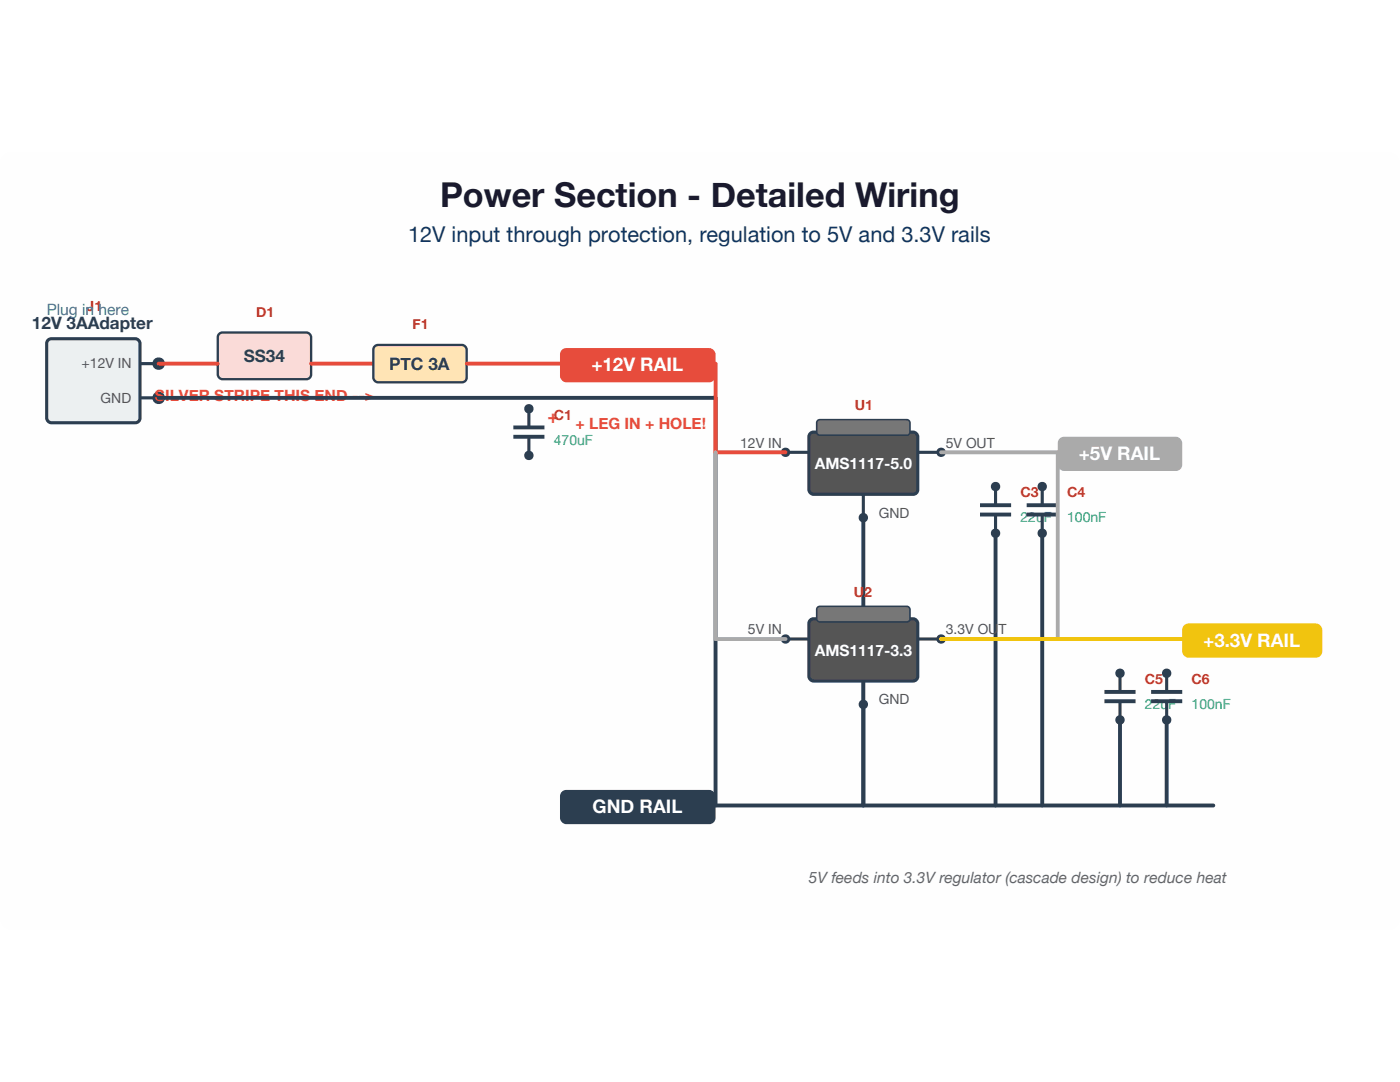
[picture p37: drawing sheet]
<svg xmlns="http://www.w3.org/2000/svg" width="210mm" height="162mm" viewBox="0 0 210 162" stroke-linecap="round" stroke-linejoin="round" font-family="sans-serif">
<defs><g id="words">
<text font-size="5.1" fill="#1a1a2e" x="65.9" y="30.9">Power Section - Detailed Wiring</text>
<text font-size="3.3" fill="#0f3460" x="61.1" y="36.3">12V input through protection, regulation to 5V and 3.3V rails</text>
<g font-size="2.8" fill="#fff">
<text x="88.5" y="55.6">+12V RAIL</text>
<text x="161.5" y="68.9">+5V RAIL</text>
<text x="180.1" y="96.8">+3.3V RAIL</text>
<text x="88.7" y="121.7">GND RAIL</text>
</g>
<text font-size="2.8" fill="#e74c3c" x="82" y="63.3">+</text>
<g font-size="2.6" fill="#2c3e50">
<text x="4.8" y="49.3">12V 3AAdapter</text>
<text x="36.5" y="54.2">SS34</text>
<text x="58.2" y="55.4">PTC 3A</text>
</g>
<text font-size="2.3" fill="#2980b9" x="7" y="47.2">Plug in here</text>
<g font-size="2.3" fill="#e74c3c">
<text x="23.2" y="60">SILVER STRIPE THIS END --&gt;</text>
<text x="86.1" y="64.2">+ LEG IN + HOLE!</text>
</g>
<g font-size="2.3" fill="#fff">
<text x="121.9" y="70.3">AMS1117-5.0</text>
<text x="121.9" y="98.2">AMS1117-3.3</text>
</g>
<text font-size="2.3" fill="#666" x="121.1" y="132.2">5V feeds into 3.3V regulator (cascade design)to reduce heat</text>
<g font-size="2.1" fill="#c0392b">
<text x="13" y="46.5">J1</text>
<text x="38.3" y="47.4">D1</text>
<text x="61.8" y="49.3">F1</text>
<text x="82.9" y="62.8">C1</text>
<text x="128" y="61.4">U1</text>
<text x="152.7" y="74.4">C3</text>
<text x="159.7" y="74.4">C4</text>
<text x="127.8" y="89.3">U2</text>
<text x="171.4" y="102.4">C5</text>
<text x="178.3" y="102.4">C6</text>
</g>
<g font-size="2.1" fill="#555">
<text x="12.2" y="55.1">+12V IN</text>
<text x="15.1" y="60.2">GND</text>
<text x="110.8" y="67">12V IN</text>
<text x="141.6" y="67">5V OUT</text>
<text x="131.6" y="77.5">GND</text>
<text x="112" y="94.9">5V IN</text>
<text x="141.6" y="94.9">3.3V OUT</text>
<text x="131.6" y="105.4">GND</text>
</g>
<g font-size="2.1" fill="#27ae60">
<text x="82.9" y="66.5">470uF</text>
<text x="152.7" y="78.2">22uF</text>
<text x="159.7" y="78.2">100nF</text>
<text x="171.4" y="106.1">22uF</text>
<text x="178.3" y="106.1">100nF</text>
</g>
</g></defs>
<path d="M.5 23.3l.9-.5h.5h205.8a2 2 0 0 1 1.9 1.8v112.7a1.86 1.86 0 0 1-1.9 1.9h-205.8a2 2 0 0 1-1.9-1.9v-112.7l.1-.5z" fill="#fefefe"/>
<path d="M7.2 50.9l.5-.2h12.6a.75 .75 0 0 1 .7 .7v11.2a.7 .7 0 0 1-.7 .7h-12.6a.75 .75 0 0 1-.7-.7v-11.2z" fill="#ecf0f1" stroke="#2c3e50" stroke-width=".47"/>
<circle cx="23.7" cy="54.4" r=".94" fill="#2c3e50"/>
<path d="M21 54.4h2.7" fill="none" stroke="#2c3e50" stroke-width=".47"/>
<circle cx="23.7" cy="59.5" r=".94" fill="#2c3e50"/>
<path d="M21 59.5h2.7" fill="none" stroke="#2c3e50" stroke-width=".47"/>
<path d="M32.8 50l.5-.2h12.6a.75 .75 0 0 1 .7 .7v5.5a.7 .7 0 0 1-.7 .7h-12.6a.75 .75 0 0 1-.7-.7v-5.5z" fill="#fadbd8" stroke="#2c3e50" stroke-width=".35"/>
<path d="M23.7 54.4h8.9M46.6 54.4h9.3" fill="none" stroke="#e74c3c" stroke-width=".58"/>
<path d="M56.1 51.8l.5-.2h12.6a.75 .75 0 0 1 .6 .7v4.2a.7 .7 0 0 1-.6 .7h-12.6a.75 .75 0 0 1-.7-.7v-4.2z" fill="#ffe4b5" stroke="#2c3e50" stroke-width=".35"/>
<path d="M69.8 54.4h14" fill="none" stroke="#e74c3c" stroke-width=".58"/>
<path d="M79.2 61.2v2.8M79.2 65.4v2.8" fill="none" stroke="#2c3e50" stroke-width=".47"/>
<path d="M76.8 64h4.7M76.8 65.4h4.7" fill="none" stroke="#2c3e50" stroke-width=".58"/>
<g fill="#2c3e50">
<circle cx="79.2" cy="61.2" r=".7"/>
<circle cx="79.2" cy="68.2" r=".7"/>
</g>
<path d="M84.1 52.4l.7-.3h21.4a1 1 0 0 1 .9 .9v3.3a.93 .93 0 0 1-.9 .9h-21.4a1 1 0 0 1-1-.9v-3.3z" fill="#e74c3c"/>
<path d="M23.7 59.5h83.4v61" fill="none" stroke="#2c3e50" stroke-width=".58"/>
<path d="M84.1 118.5l.7-.3h21.4a1 1 0 0 1 .9 .9v3.3a.93 .93 0 0 1-.9 .9h-21.4a1 1 0 0 1-1-.9v-3.3z" fill="#2c3e50"/>
<path d="M121.3 64.9l.5-.2h14.9a.75 .75 0 0 1 .7 .7v7.9a.7 .7 0 0 1-.7 .7h-14.9a.75 .75 0 0 1-.7-.7v-7.9z" fill="#555" stroke="#2c3e50" stroke-width=".47"/>
<path d="M122.3 63l.4-.2h13l.3 .1 .2 .4v1.4l-.2 .4h-.3h-13h-.2l-.3-.4z" fill="#777" stroke="#2c3e50" stroke-width=".23"/>
<path d="M117.6 67.7h3.5" fill="none" stroke="#2c3e50" stroke-width=".47"/>
<circle cx="117.6" cy="67.7" r=".7" fill="#2c3e50"/>
<path d="M129.2 74v3.5" fill="none" stroke="#2c3e50" stroke-width=".47"/>
<circle cx="129.2" cy="77.5" r=".7" fill="#2c3e50"/>
<path d="M137.4 67.7h3.5" fill="none" stroke="#2c3e50" stroke-width=".47"/>
<circle cx="140.9" cy="67.7" r=".7" fill="#2c3e50"/>
<path d="M107.1 54.4v13.3h10.5" fill="none" stroke="#e74c3c" stroke-width=".58"/>
<path d="M129.2 77.5v43M146.7 75.6h4.6M146.7 77h4.6" fill="none" stroke="#2c3e50" stroke-width=".58"/>
<path d="M140.9 67.7h17.4" fill="none" stroke="#aaa" stroke-width=".58"/>
<path d="M149 72.8v2.8M149 77v2.8" fill="none" stroke="#2c3e50" stroke-width=".47"/>
<g fill="#2c3e50">
<circle cx="149" cy="72.8" r=".7"/>
<circle cx="149" cy="79.8" r=".7"/>
</g>
<path d="M156 72.8v2.8M156 77v2.8" fill="none" stroke="#2c3e50" stroke-width=".47"/>
<path d="M153.7 75.6h4.6M153.7 77h4.6" fill="none" stroke="#2c3e50" stroke-width=".58"/>
<g fill="#2c3e50">
<circle cx="156" cy="72.8" r=".7"/>
<circle cx="156" cy="79.8" r=".7"/>
</g>
<path d="M149 79.8v40.7M156 79.8v40.7" fill="none" stroke="#2c3e50" stroke-width=".58"/>
<path d="M158.6 65.6l.7-.2h16.7a1 1 0 0 1 1 .9v3.3a.93 .93 0 0 1-1 .9h-16.7a1 1 0 0 1-1-.9v-3.3z" fill="#aaa"/>
<path d="M121.3 92.8l.5-.2h14.9a.75 .75 0 0 1 .7 .7v7.9a.7 .7 0 0 1-.7 .7h-14.9a.75 .75 0 0 1-.7-.7v-7.9z" fill="#555" stroke="#2c3e50" stroke-width=".47"/>
<path d="M122.3 91l.4-.3h13l.3 .1 .2 .4v1.4l-.2 .4-.3 .1h-13l-.2-.1-.3-.4z" fill="#777" stroke="#2c3e50" stroke-width=".23"/>
<path d="M117.6 95.6h3.5" fill="none" stroke="#2c3e50" stroke-width=".47"/>
<circle cx="117.6" cy="95.6" r=".7" fill="#2c3e50"/>
<path d="M129.2 101.9v3.5" fill="none" stroke="#2c3e50" stroke-width=".47"/>
<circle cx="129.2" cy="105.4" r=".7" fill="#2c3e50"/>
<path d="M137.4 95.6h3.5" fill="none" stroke="#2c3e50" stroke-width=".47"/>
<circle cx="140.9" cy="95.6" r=".7" fill="#2c3e50"/>
<path d="M107.1 67.7v27.9h10.5M158.3 67.7v27.9h-17.4" fill="none" stroke="#aaa" stroke-width=".58"/>
<path d="M129.2 105.4v15.1M165.3 103.5h4.7M165.3 104.9h4.7" fill="none" stroke="#2c3e50" stroke-width=".58"/>
<path d="M140.9 95.6h36.1" fill="none" stroke="#f1c40f" stroke-width=".58"/>
<path d="M167.6 100.8v2.7M167.6 104.9v2.8" fill="none" stroke="#2c3e50" stroke-width=".47"/>
<g fill="#2c3e50">
<circle cx="167.6" cy="100.8" r=".7"/>
<circle cx="167.6" cy="107.7" r=".7"/>
</g>
<path d="M174.6 100.8v2.7M174.6 104.9v2.8" fill="none" stroke="#2c3e50" stroke-width=".47"/>
<path d="M172.3 103.5h4.7M172.3 104.9h4.7" fill="none" stroke="#2c3e50" stroke-width=".58"/>
<g fill="#2c3e50">
<circle cx="174.6" cy="100.8" r=".7"/>
<circle cx="174.6" cy="107.7" r=".7"/>
</g>
<path d="M167.6 107.7v12.8M174.6 107.7v12.8" fill="none" stroke="#2c3e50" stroke-width=".58"/>
<path d="M177.2 93.6l.7-.3h19.1a1 1 0 0 1 .9 .9v3.3a.93 .93 0 0 1-.9 .9h-19.1a1 1 0 0 1-.9-.9v-3.3z" fill="#f1c40f"/>
<path d="M107.1 120.5h74.5" fill="none" stroke="#2c3e50" stroke-width=".58"/>
<use href="#words"/>
</svg>
